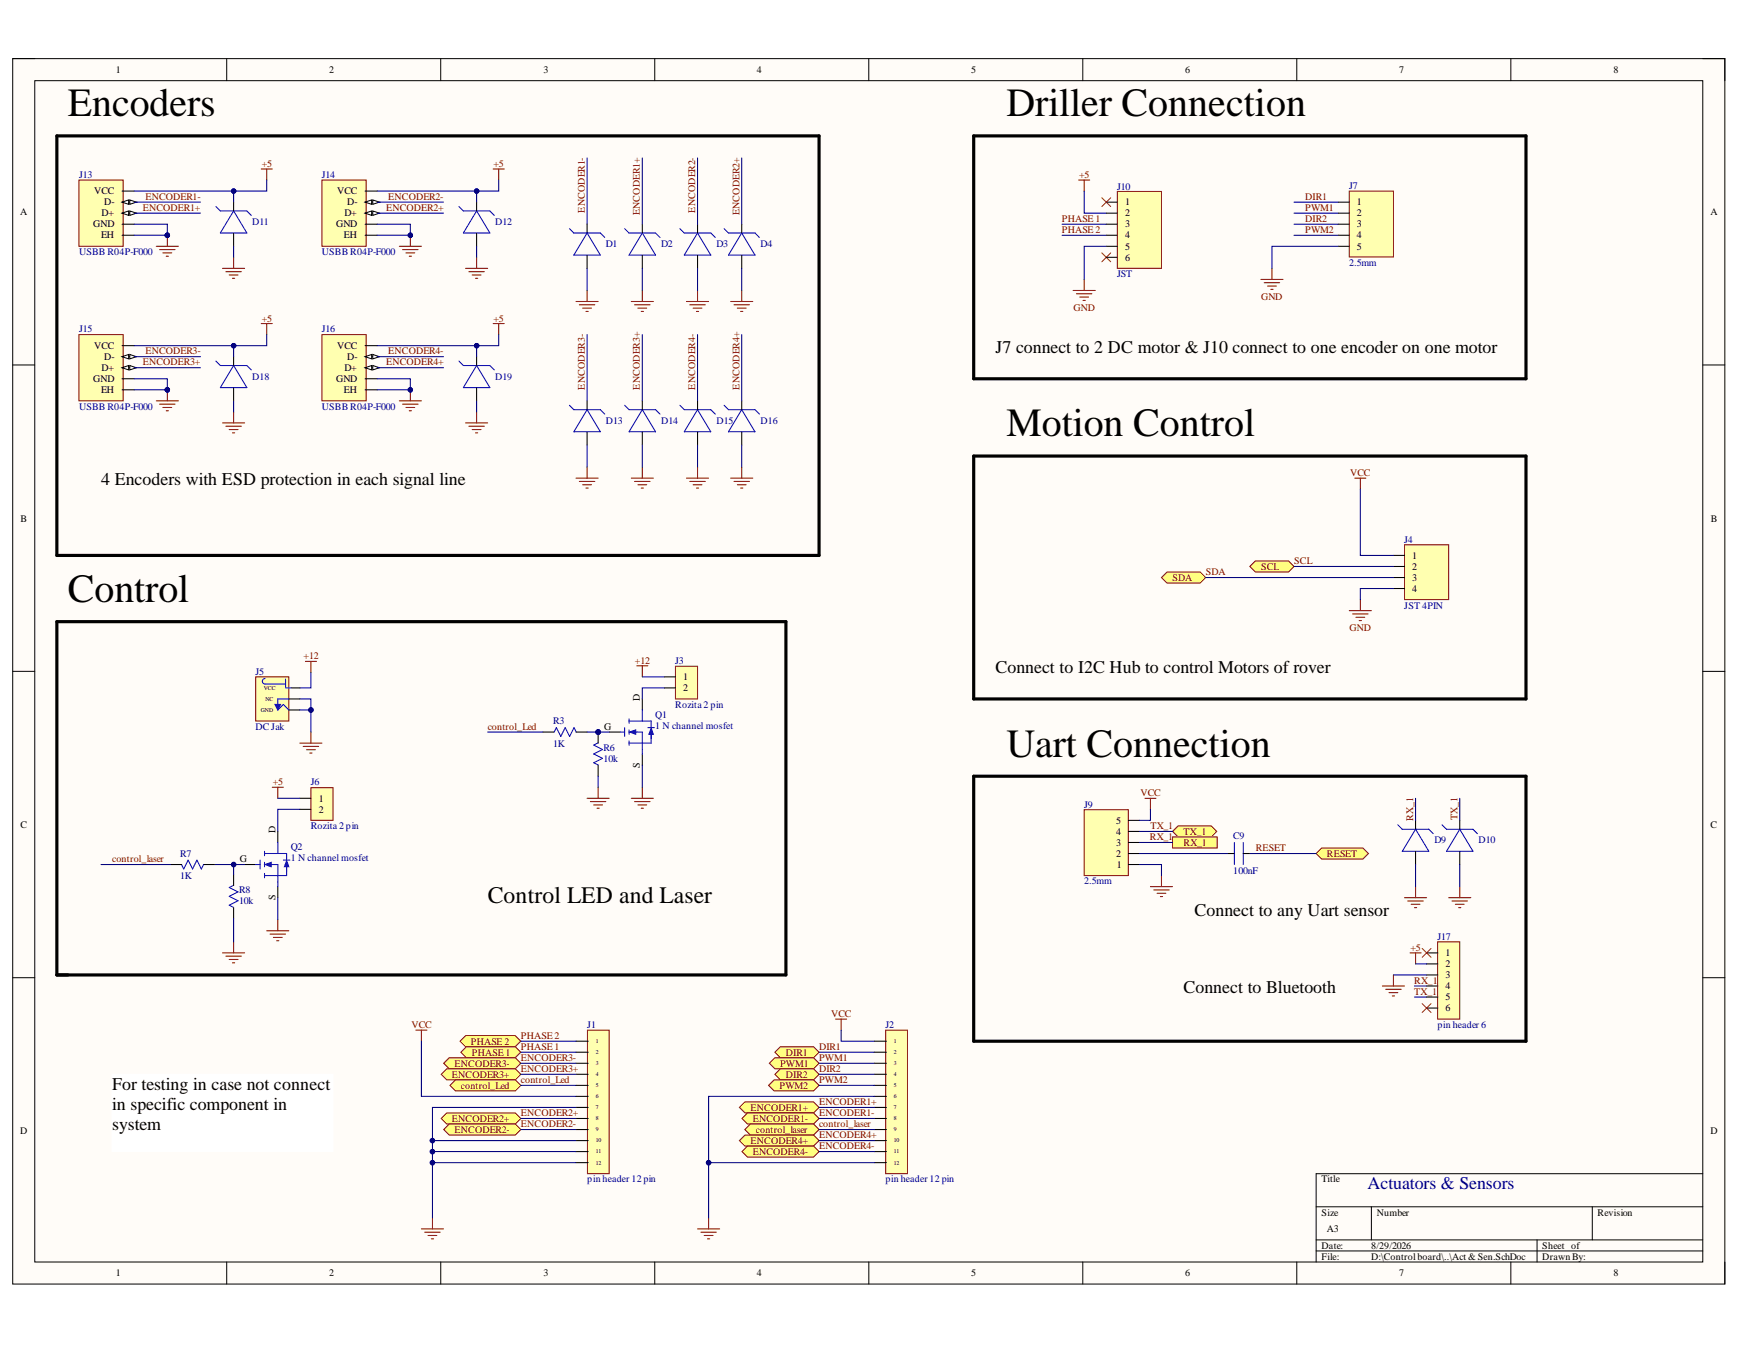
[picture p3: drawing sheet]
<svg xmlns="http://www.w3.org/2000/svg" width="279mm" height="216mm" viewBox="0 0 279 216" stroke-linecap="round" stroke-linejoin="round" font-family="sans-serif">
<defs><g id="words">
<g font-size="6.4">
<text x="10.9" y="18.7">Encoders</text>
<text x="161.5" y="18.7">Driller Connection</text>
<text x="161.5" y="70">Motion Control</text>
<text x="10.9" y="96.5">Control</text>
<text x="161.5" y="121.3">Uart Connection</text>
</g>
<text font-size="3.8" x="78.2" y="144.9">Control LED and Laser</text>
<g font-size="2.9">
<text x="159.7" y="56.6">J7 connect to 2 DC motor &amp; J10 connect to one encoder on one motor</text>
<text x="16.2" y="77.9">4 Encoders with ESD protection in each signal line</text>
<text x="159.7" y="107.9">Connect to I2C Hub to control Motors of rover</text>
<text x="191.6" y="146.9">Connect to any Uart sensor</text>
<text x="189.8" y="159.3">Connect to Bluetooth</text>
<text x="18" y="174.9">For testing in case not connect</text>
<text x="18" y="178.1">i</text>
<text x="18.8" y="178.1">n specific component in</text>
<text x="18" y="181.2">system</text>
</g>
<text font-size="2.9" fill="#000080" x="219.3" y="190.8">Actuators &amp; Sensors</text>
<g font-size="1.6">
<text x="18.6" y="11.7">1</text>
<text x="52.8" y="11.7">2</text>
<text x="87.2" y="11.7">3</text>
<text x="121.4" y="11.7">4</text>
<text x="155.8" y="11.7">5</text>
<text x="190.1" y="11.7">6</text>
<text x="224.4" y="11.7">7</text>
<text x="258.8" y="11.7">8</text>
<text x="3.2" y="34.5">A</text>
<text x="15.1" y="31.2">VCC</text>
<text x="16.3" y="34.7">D+</text>
<text x="16.7" y="32.9">D-</text>
<text x="54.1" y="31.2">VCC</text>
<text x="55.3" y="34.7">D+</text>
<text x="55.7" y="32.9">D-</text>
<text x="180.5" y="32.9">1</text>
<text x="180.5" y="34.7">2</text>
<text x="217.6" y="32.9">1</text>
<text x="217.6" y="34.7">2</text>
<text x="274.3" y="34.5">A</text>
<text x="15" y="36.5">GND</text>
<text x="16.2" y="38.3">EH</text>
<text x="53.9" y="36.5">GND</text>
<text x="55.2" y="38.3">EH</text>
<text x="180.5" y="36.5">3</text>
<text x="180.5" y="38.3">4</text>
<text x="180.5" y="40">5</text>
<text x="180.5" y="41.8">6</text>
<text x="217.6" y="36.5">3</text>
<text x="217.6" y="38.3">4</text>
<text x="217.6" y="40">5</text>
<text x="15.1" y="56">VCC</text>
<text x="16.3" y="59.5">D+</text>
<text x="16.7" y="57.8">D-</text>
<text x="54.1" y="56">VCC</text>
<text x="55.3" y="59.5">D+</text>
<text x="55.7" y="57.8">D-</text>
<text x="15" y="61.3">GND</text>
<text x="16.2" y="63.1">EH</text>
<text x="53.9" y="61.3">GND</text>
<text x="55.2" y="63.1">EH</text>
<text x="3.3" y="83.7">B</text>
<text x="274.4" y="83.7">B</text>
<text x="226.5" y="89.6">1</text>
<text x="226.5" y="91.4">2</text>
<text x="226.5" y="93.1">3</text>
<text x="226.5" y="94.9">4</text>
<text x="102.6" y="112.5" transform="rotate(-90 102.6 112.5)">D</text>
<text x="109.6" y="109.1">1</text>
<text x="109.6" y="110.9">2</text>
<text x="96.9" y="117">G</text>
<text x="102.6" y="123.2" transform="rotate(-90 102.6 123.2)">S</text>
<text x="51.1" y="128.6">1</text>
<text x="51.1" y="130.4">2</text>
<text x="3.3" y="132.8">C</text>
<text x="44.2" y="133.7" transform="rotate(-90 44.2 133.7)">D</text>
<text x="179" y="137.5">2</text>
<text x="179" y="135.7">3</text>
<text x="179" y="133.9">4</text>
<text x="179" y="132.2">5</text>
<text x="274.3" y="132.8">C</text>
<text x="38.4" y="138.3">G</text>
<text x="179.1" y="139.3">1</text>
<text x="44.2" y="144.4" transform="rotate(-90 44.2 144.4)">S</text>
<text x="231.8" y="153.4">1</text>
<text x="231.8" y="155.1">2</text>
<text x="231.8" y="156.9">3</text>
<text x="231.8" y="158.7">4</text>
<text x="231.8" y="160.4">5</text>
<text x="231.8" y="162.2">6</text>
<text x="3.2" y="181.9">D</text>
<text x="274.3" y="181.9">D</text>
<text x="212" y="189.7">Title</text>
<text x="212" y="195">Size</text>
<text x="212.8" y="197.7">A3</text>
<text x="220.8" y="195">Number</text>
<text x="256.2" y="195">Revision</text>
<text x="212" y="200.3">Date:</text>
<text x="212" y="202.1">File:</text>
<text x="219.9" y="200.3">8/29/2026</text>
<text x="219.9" y="202.1">D:\Controlboard\..\Act &amp;Sen.SchDoc</text>
<text x="247.4" y="200.3">Sheet of</text>
<text x="247.4" y="202.1">Drawn By:</text>
<text x="18.6" y="204.7">1</text>
<text x="52.8" y="204.7">2</text>
<text x="87.2" y="204.7">3</text>
<text x="121.4" y="204.7">4</text>
<text x="155.8" y="204.7">5</text>
<text x="190.1" y="204.7">6</text>
<text x="224.4" y="204.7">7</text>
<text x="258.8" y="204.7">8</text>
</g>
<g font-size="1.6" fill="#000080">
<text x="12.7" y="28.5">J13</text>
<text x="51.6" y="28.5">J14</text>
<text x="179.2" y="30.4">J10</text>
<text x="216.4" y="30.3">J7</text>
<text x="12.7" y="41">USBB R04P-F000</text>
<text x="40.5" y="36.1">D11</text>
<text x="51.6" y="41">USBB R04P-F000</text>
<text x="79.4" y="36.1">D12</text>
<text x="97.2" y="39.7">D1</text>
<text x="106" y="39.7">D2</text>
<text x="114.9" y="39.7">D3</text>
<text x="122" y="39.7">D4</text>
<text x="179.2" y="44.5">JST</text>
<text x="216.4" y="42.6">2.5mm</text>
<text x="12.7" y="53.3">J15</text>
<text x="51.6" y="53.3">J16</text>
<text x="12.7" y="65.7">USBB R04P-F000</text>
<text x="40.5" y="61">D18</text>
<text x="51.6" y="65.7">USBB R04P-F000</text>
<text x="79.4" y="61">D19</text>
<text x="97.2" y="68.1">D13</text>
<text x="106" y="68.1">D14</text>
<text x="114.9" y="68.1">D15</text>
<text x="122" y="68.1">D16</text>
<text x="225.2" y="87.1">J4</text>
<text x="225.2" y="97.6">JST 4PIN</text>
<text x="108.3" y="106.5">J3</text>
<text x="41" y="108.3">J5</text>
<text x="108.3" y="113.5">Rozita 2 pin</text>
<text x="41" y="117">DC Jak</text>
<text x="88.7" y="116.2">R3</text>
<text x="88.7" y="119.7">1K</text>
<text x="105.1" y="115.1">Q1</text>
<text x="105.1" y="116.9">1 N channel mosfet</text>
<text x="49.8" y="126">J6</text>
<text x="96.8" y="120.4">R6</text>
<text x="96.8" y="122.2">10k</text>
<text x="173.9" y="129.5">J9</text>
<text x="28.9" y="137.5">R7</text>
<text x="46.6" y="136.4">Q2</text>
<text x="49.8" y="133">Rozita 2 pin</text>
<text x="197.8" y="134.6">C9</text>
<text x="230.1" y="135.3">D9</text>
<text x="237.2" y="135.3">D10</text>
<text x="28.9" y="141">1K</text>
<text x="38.4" y="143.2">R8</text>
<text x="46.6" y="138.2">1 N channel mosfet</text>
<text x="173.9" y="141.9">2.5mm</text>
<text x="197.8" y="140.3">100nF</text>
<text x="38.4" y="145">10k</text>
<text x="230.6" y="150.7">J17</text>
<text x="94.2" y="164.9">J1</text>
<text x="142" y="164.9">J2</text>
<text x="230.6" y="164.9">pin header 6</text>
<text x="94.2" y="189.7">pin header 12 pin</text>
<text x="142" y="189.7">pin header 12 pin</text>
</g>
<g font-size="1.6" fill="#800000">
<text x="42" y="26.8">+5</text>
<text x="79.2" y="26.8">+5</text>
<text x="173.1" y="28.5">+5</text>
<text x="22.9" y="33.9">ENCODER1+</text>
<text x="23.3" y="32.1">ENCODER1-</text>
<text x="61.9" y="33.9">ENCODER2+</text>
<text x="62.3" y="32.1">ENCODER2-</text>
<text x="93.8" y="34.1" transform="rotate(-90 93.8 34.1)">ENCODER1-</text>
<text x="102.6" y="34.5" transform="rotate(-90 102.6 34.5)">ENCODER1+</text>
<text x="111.5" y="34.1" transform="rotate(-90 111.5 34.1)">ENCODER2-</text>
<text x="118.6" y="34.5" transform="rotate(-90 118.6 34.5)">ENCODER2+</text>
<text x="170.3" y="35.6">PHASE 1</text>
<text x="209.4" y="32.1">DIR1</text>
<text x="209.4" y="35.6">DIR2</text>
<text x="209.4" y="33.9">PWM1</text>
<text x="170.3" y="37.4">PHASE 2</text>
<text x="209.4" y="37.4">PWM2</text>
<text x="42" y="51.6">+5</text>
<text x="79.2" y="51.6">+5</text>
<text x="172.2" y="49.8">GND</text>
<text x="202.3" y="48">GND</text>
<text x="22.9" y="58.6">ENCODER3+</text>
<text x="23.3" y="56.8">ENCODER3-</text>
<text x="61.9" y="58.6">ENCODER4+</text>
<text x="62.3" y="56.8">ENCODER4-</text>
<text x="93.8" y="62.5" transform="rotate(-90 93.8 62.5)">ENCODER3-</text>
<text x="102.6" y="62.5" transform="rotate(-90 102.6 62.5)">ENCODER3+</text>
<text x="111.5" y="62.5" transform="rotate(-90 111.5 62.5)">ENCODER4-</text>
<text x="118.6" y="62.5" transform="rotate(-90 118.6 62.5)">ENCODER4+</text>
<text x="216.5" y="76.3">VCC</text>
<text x="188.1" y="93.1">SDA</text>
<text x="193.4" y="92.3">SDA</text>
<text x="202.3" y="91.4">SCL</text>
<text x="207.6" y="90.5">SCL</text>
<text x="216.5" y="101.2">GND</text>
<text x="48.7" y="105.7">+12</text>
<text x="101.8" y="106.5">+12</text>
<text x="78.2" y="117">control_Led</text>
<text x="43.8" y="125.9">+5</text>
<text x="182.9" y="127.7">VCC</text>
<text x="226.7" y="131.7" transform="rotate(-90 226.7 131.7)">RX_1</text>
<text x="233.8" y="131.6" transform="rotate(-90 233.8 131.6)">TX_1</text>
<text x="184.4" y="134.8">RX_1</text>
<text x="184.5" y="133">TX_1</text>
<text x="189.8" y="133.9">TX_1</text>
<text x="189.8" y="135.7">RX_1</text>
<text x="201.4" y="136.5">RESET</text>
<text x="212.8" y="137.5">RESET</text>
<text x="18" y="138.3">control_laser</text>
<text x="226.3" y="152.5">+5</text>
<text x="226.8" y="157.8">RX_1</text>
<text x="226.8" y="159.6">TX_1</text>
<text x="66" y="164.9">VCC</text>
<text x="75.5" y="167.5">PHASE 2</text>
<text x="83.6" y="166.7">PHASE 2</text>
<text x="133.3" y="163.2">VCC</text>
<text x="72.5" y="172.9">ENCODER3+</text>
<text x="72.9" y="171.1">ENCODER3-</text>
<text x="75.7" y="169.3">PHASE 1</text>
<text x="83.6" y="168.5">PHASE 1</text>
<text x="83.6" y="170.2">ENCODER3-</text>
<text x="83.6" y="172">ENCODER3+</text>
<text x="83.6" y="173.7">control_Led</text>
<text x="125.1" y="171.1">PWM1</text>
<text x="126.1" y="169.3">DIR1</text>
<text x="126.1" y="172.9">DIR2</text>
<text x="131.4" y="173.7">PWM2</text>
<text x="131.4" y="170.2">PWM1</text>
<text x="131.4" y="168.5">DIR1</text>
<text x="131.4" y="172">DIR2</text>
<text x="72.5" y="180">ENCODER2+</text>
<text x="73.9" y="174.6">control_Led</text>
<text x="83.6" y="179">ENCODER2+</text>
<text x="120.4" y="178.2">ENCODER1+</text>
<text x="120.7" y="180">ENCODER1-</text>
<text x="125" y="174.6">PWM2</text>
<text x="131.4" y="177.3">ENCODER1+</text>
<text x="131.4" y="179">ENCODER1-</text>
<text x="72.9" y="181.7">ENCODER2-</text>
<text x="83.6" y="180.8">ENCODER2-</text>
<text x="120.4" y="183.5">ENCODER4+</text>
<text x="120.7" y="185.3">ENCODER4-</text>
<text x="121.2" y="181.7">control_laser</text>
<text x="131.4" y="180.8">control_laser</text>
<text x="131.4" y="184.3">ENCODER4-</text>
<text x="131.4" y="182.6">ENCODER4+</text>
</g>
<g font-size=".9">
<text x="42.3" y="110.6">VCC</text>
<text x="42.6" y="112.4">NC</text>
<text x="41.8" y="114.2">GND</text>
<text x="95.6" y="167.4">1</text>
<text x="143.4" y="167.4">1</text>
<text x="95.6" y="169.1">2</text>
<text x="95.6" y="170.8">3</text>
<text x="95.6" y="172.6">4</text>
<text x="143.4" y="169.1">2</text>
<text x="143.4" y="170.8">3</text>
<text x="143.4" y="172.6">4</text>
<text x="95.6" y="174.4">5</text>
<text x="95.6" y="176.2">6</text>
<text x="95.6" y="177.9">7</text>
<text x="95.6" y="179.7">8</text>
<text x="143.4" y="174.4">5</text>
<text x="143.4" y="176.2">6</text>
<text x="143.4" y="177.9">7</text>
<text x="143.4" y="179.7">8</text>
<text x="95.6" y="181.5">9</text>
<text x="95.6" y="183.2">10</text>
<text x="95.6" y="185">11</text>
<text x="143.4" y="181.5">9</text>
<text x="143.4" y="183.2">10</text>
<text x="143.4" y="185">11</text>
<text x="95.6" y="186.8">12</text>
<text x="143.4" y="186.8">12</text>
</g>
</g></defs>
<path d="M2 9.4h274.6v196.6h-274.6z" fill-rule="evenodd" fill="#fffcf8"/>
<path d="M2 9.4h274.6v196.6h-274.6z" fill="none" stroke="#000" stroke-width=".16"/>
<path d="M5.6 12.9h267.5v189.5h-267.5z" fill-rule="evenodd" fill="#fffcf8"/>
<g fill="none" stroke="#000" stroke-width=".16">
<path d="M2 9.4h3.6M5.6 12.9h267.5v189.5h-267.5zM36.4 9.4v3.5M70.7 9.4v3.5M105 9.4v3.5M139.3 9.4v3.5M173.7 9.4v3.5M208 9.4v3.5M242.3 9.4v3.5M273.1 9.4h3.5v3.5M2 58.5h3.6M273.1 58.5h3.5"/>
<path d="M2 107.7h3.6M273.1 107.7h3.5M2 156.8h3.6M273.1 156.8h3.5M211.1 193.6h62M211.1 198.9h62M220 193.6v5.3M246.5 198.9v3.5M255.4 193.6v5.3M273.1 188.3h-62v14.1M36.4 202.4v3.6M70.7 202.4v3.6"/>
<path d="M105 202.4v3.6M139.3 202.4v3.6M173.7 202.4v3.6M208 202.4v3.6M211.1 200.7h62M242.3 202.4v3.6M276.6 202.4v3.6"/>
</g>
<path d="M25.1 39.5h3.5M26.8 37.7v1.8M25.6 40h2.5M26.1 40.6h1.4M26.7 41.1h.3M48.1 119.2h3.5M48.6 119.7h2.5M49.9 117.4v1.8M49.2 120.3h1.4M49.7 120.8h.3" fill="none" stroke="#800000" stroke-width=".17"/>
<circle cx="26.8" cy="37.7" r=".36" fill="#000080"/>
<circle cx="26.8" cy="37.7" r=".36" fill="none" stroke="#000080" stroke-width=".16"/>
<path d="M64 39.5h3.6M65.8 37.7v1.8M64.6 40h2.5M65.1 40.6h1.4M65.6 41.1h.4M49 106.1h1.8M49.9 106.1v1.8M94.2 128h3.5M94.7 128.6h2.5M95.2 129.1h1.4M95.8 129.6h.3M95.9 126.3v1.7" fill="none" stroke="#800000" stroke-width=".17"/>
<circle cx="65.8" cy="37.7" r=".36" fill="#000080"/>
<circle cx="65.8" cy="37.7" r=".36" fill="none" stroke="#000080" stroke-width=".16"/>
<g fill="none" stroke="#800000" stroke-width=".17">
<path d="M41.9 27.1h1.8M42.8 27.1v1.8M79.1 27.1h1.8M80 27.1v1.8M35.7 43h3.5M36.2 43.6h2.5M36.8 44.1h1.4M37.3 44.6h.3M37.5 41.3v1.7M74.7 43h3.5M75.2 43.6h2.5M75.7 44.1h1.5"/>
<path d="M76.3 44.6h.3M76.4 41.3v1.7M92.4 48.4h3.5M92.9 48.9h2.5M93.5 49.4h1.4M94 50h.3M94.2 46.6v1.8M101.3 48.4h3.5M101.8 48.9h2.5M102.3 49.4h1.4M102.8 50h.4M103 46.6v1.8"/>
<path d="M110.1 48.4h3.5M110.6 48.9h2.5M111.2 49.4h1.4M111.7 50h.4M111.9 46.6v1.8M117.2 48.4h3.5M117.7 48.9h2.5M118.3 49.4h1.4M118.8 50h.3M119 46.6v1.8M25.1 64.3h3.5M25.6 64.8h2.5"/>
<path d="M26.1 65.4h1.4M26.7 65.9h.3M26.8 62.5v1.8M102.1 106.8h1.8M103 106.8v1.8M43.7 126.3h1.7M44.6 126.3v1.7M101.3 128h3.5M101.8 128.6h2.5M102.3 129.1h1.4M102.8 129.6h.4M103 126.3v1.7"/>
<path d="M35.7 152.8h3.5M36.2 153.4h2.5M36.8 153.9h1.4M37.3 154.4h.3M37.5 151.1v1.7M42.8 149.3h3.5M43.3 149.8h2.5M43.8 150.4h1.5M44.4 150.9h.3M44.6 147.5v1.8M66.7 165.2h1.8M67.6 165.2v1.8"/>
<path d="M134 163.5h1.8M134.9 163.5v1.7M67.6 197.1h3.5M68.1 197.6h2.5M68.7 198.2h1.4M69.2 198.7h.3M69.4 195.3v1.8M111.9 197.1h3.5M112.4 197.6h2.5M112.9 198.2h1.5M113.5 198.7h.3M113.7 195.3v1.8"/>
</g>
<circle cx="26.8" cy="62.5" r=".35" fill="#000080"/>
<circle cx="26.8" cy="62.5" r=".35" fill="none" stroke="#000080" stroke-width=".16"/>
<path d="M64 64.3h3.6M64.6 64.8h2.5M65.1 65.4h1.4M65.6 65.9h.4M65.8 62.5v1.8" fill="none" stroke="#800000" stroke-width=".17"/>
<circle cx="65.8" cy="62.5" r=".35" fill="#000080"/>
<circle cx="65.8" cy="62.5" r=".35" fill="none" stroke="#000080" stroke-width=".16"/>
<g fill="none" stroke="#800000" stroke-width=".17">
<path d="M41.9 51.9h1.8M42.8 51.9v1.8M79.1 51.9h1.8M80 51.9v1.8M35.7 67.8h3.5M36.2 68.4h2.5M36.8 68.9h1.4M37.3 69.4h.3M37.5 66.1v1.7M74.7 67.8h3.5M75.2 68.4h2.5M75.7 68.9h1.5"/>
<path d="M76.3 69.4h.3M76.4 66.1v1.7M92.4 76.7h3.5M92.9 77.2h2.5M93.5 77.8h1.4M94 78.3h.3M94.2 74.9v1.8M101.3 76.7h3.5M101.8 77.2h2.5M102.3 77.8h1.4M102.8 78.3h.4M103 74.9v1.8"/>
<path d="M110.1 76.7h3.5M110.6 77.2h2.5M111.2 77.8h1.4M111.7 78.3h.4M111.9 74.9v1.8M117.2 76.7h3.5M117.7 77.2h2.5M118.3 77.8h1.4M118.8 78.3h.3M119 74.9v1.8"/>
</g>
<path d="M225.3 87.4h7.1v8.8h-7.1z" fill-rule="evenodd" fill="#ffffb0"/>
<path d="M225.3 87.4h7.1v8.8h-7.1z" fill="none" stroke="#800000" stroke-width=".16"/>
<path d="M223.5 89.1h1.8M223.5 90.9h1.8M223.5 92.6h1.8M223.5 94.4h1.8" fill="none" stroke="#000" stroke-width=".17"/>
<path d="M173 28.9h1.8M173.9 28.9v1.8M217.3 76.7h1.8M218.2 76.7v1.8M216.4 97.9h3.6M216.9 98.5h2.5M217.5 99h1.4M218 99.5h.4M218.2 96.2v1.7" fill="none" stroke="#800000" stroke-width=".17"/>
<path d="M176.7 31.7l1.4 1.4M178.1 31.7l-1.4 1.4" fill="none" stroke="#f00" stroke-width=".16"/>
<path d="M216.4 30.7h7.1v10.5h-7.1z" fill-rule="evenodd" fill="#ffffb0"/>
<path d="M216.4 30.7h7.1v10.5h-7.1z" fill="none" stroke="#800000" stroke-width=".16"/>
<path d="M214.6 32.4h1.8M214.6 34.2h1.8M214.6 36h1.8M214.6 37.7h1.8M214.6 39.5h1.8" fill="none" stroke="#000" stroke-width=".17"/>
<g fill="none" stroke="#800000" stroke-width=".17">
<path d="M172.1 46.6h3.6M172.6 47.1h2.5M173.2 47.6h1.4M173.7 48.2h.4M173.9 44.8v1.8M202.2 44.8h3.6M202.8 45.3h2.4M203.3 45.9h1.4M203.8 46.4h.4M204 43v1.8M225.3 144h3.5M225.8 144.5h2.5"/>
<path d="M226.3 145h1.5M226.9 145.6h.3M227 142.2v1.8M232.4 144h3.5M232.9 144.5h2.5M233.4 145h1.4M234 145.6h.3M234.1 142.2v1.8"/>
</g>
<path d="M176.7 40.6l1.4 1.4M178.1 40.6l-1.4 1.4" fill="none" stroke="#f00" stroke-width=".16"/>
<path d="M179.2 30.7h7.1v12.3h-7.1z" fill-rule="evenodd" fill="#ffffb0"/>
<path d="M179.2 30.7h7.1v12.3h-7.1z" fill="none" stroke="#800000" stroke-width=".16"/>
<path d="M177.4 32.4h1.8M177.4 34.2h1.8M177.4 36h1.8M177.4 37.7h1.8M177.4 39.5h1.8M177.4 41.3h1.8" fill="none" stroke="#000" stroke-width=".17"/>
<path d="M94.2 165.2h3.5v23.1h-3.5z" fill-rule="evenodd" fill="#ffffb0"/>
<path d="M94.2 165.2h3.5v23.1h-3.5z" fill="none" stroke="#800000" stroke-width=".16"/>
<path d="M92.4 167h1.9M92.4 168.8h1.9M92.4 170.5h1.9M92.4 172.3h1.9M92.4 174.1h1.9M92.4 175.9h1.9M92.4 177.6h1.9M92.4 179.4h1.9M92.4 181.2h1.9M92.4 183h1.9M92.4 184.7h1.9M92.4 186.5h1.9" fill="none" stroke="#000" stroke-width=".17"/>
<path d="M142.1 165.2h3.4v23.1h-3.4z" fill-rule="evenodd" fill="#ffffb0"/>
<path d="M142.1 165.2h3.4v23.1h-3.4z" fill="none" stroke="#800000" stroke-width=".16"/>
<path d="M140.2 167h2M140.2 168.8h2M140.2 170.5h2M140.2 172.3h2M140.2 174.1h2M140.2 175.9h2M140.2 177.6h2M140.2 179.4h2M140.2 181.2h2M140.2 183h2M140.2 184.7h2M140.2 186.5h2" fill="none" stroke="#000" stroke-width=".17"/>
<path d="M41 108.6h5.3v7.1h-5.3z" fill-rule="evenodd" fill="#ffffb0"/>
<path d="M41 108.6h5.3v7.1h-5.3z" fill="none" stroke="#800000" stroke-width=".16"/>
<path d="M46.4 113.9h1.7M46.4 112.1h1.7M46.7 110.3h1.4" fill="none" stroke="#000" stroke-width=".17"/>
<path d="M42.5 109.7h3.2M45.8 108.9v.1M45.8 109v1.2M45.8 110.3h.9M46.3 112.1h-1.7v1.8l.8-.9 .9 .9" fill="none" stroke="#00f" stroke-width=".17"/>
<path d="M44.1 113h.9l-.4 .9z" fill="#00f"/>
<path d="M42.5 108.8a.44 .44 0 0 0-.4 .5 .44 .44 0 0 0 .4 .4M44.1 113h.9l-.4 .9z" fill="none" stroke="#00f" stroke-width=".17"/>
<path d="M108.3 106.9h3.6v5.2h-3.6z" fill-rule="evenodd" fill="#ffffb0"/>
<path d="M108.3 106.9h3.6v5.2h-3.6z" fill="none" stroke="#800000" stroke-width=".16"/>
<path d="M97.7 117.4h1.8M103 112.1v1.8M106.6 108.6h1.7M106.6 110.3h1.7M103 121v1.7" fill="none" stroke="#000" stroke-width=".17"/>
<path d="M100.2 116.7v1.4M100.9 115.3v.7M100.9 117.1v.7M100.9 118.8v.7M101.3 117.4h.8" fill="none" stroke="#00f" stroke-width=".17"/>
<path d="M101 117.4l1-.3v.7z" fill="#00f"/>
<path d="M100.9 115.7h3.5v1M101 117.4l1-.3v.7zM103 113.9v1.8M104.4 117.1v2.1h-3.5" fill="none" stroke="#00f" stroke-width=".17"/>
<path d="M104.4 116.8l.4 1h-.7z" fill="#00f"/>
<path d="M88.9 117.4l.3-.7 .7 1.4 .8-1.4 .7 1.4 .7-1.4 .3 .7M99.5 117.4h.7M102.1 117.4h.9v3.6M103.9 116.7h1.1M104.4 116.8l.4 1h-.7z" fill="none" stroke="#00f" stroke-width=".17"/>
<path d="M87.1 117.4h1.7M92.4 117.4h1.8" fill="none" stroke="#000" stroke-width=".17"/>
<circle cx="95.9" cy="117.4" r=".35" fill="#000080"/>
<circle cx="95.9" cy="117.4" r=".35" fill="none" stroke="#000080" stroke-width=".16"/>
<path d="M95.9 119.2l-.7 .3 1.4 .7-1.4 .7 1.4 .7-1.4 .7 .7 .4" fill="none" stroke="#00f" stroke-width=".17"/>
<path d="M95.9 117.4v1.8M95.9 122.7v1.8" fill="none" stroke="#000" stroke-width=".17"/>
<circle cx="95.9" cy="117.4" r=".35" fill="#000080"/>
<circle cx="95.9" cy="117.4" r=".35" fill="none" stroke="#000080" stroke-width=".16"/>
<path d="M29.1 138.7l.4 .7 .7-1.4 .7 1.4 .7-1.4 .7 1.4 .4-.7M37.5 142l-.7 .4 1.4 .7-1.4 .7 1.4 .7-1.4 .7 .7 .3" fill="none" stroke="#00f" stroke-width=".17"/>
<path d="M27.4 138.7h1.7M32.7 138.7h1.8M37.5 140.3v1.7M37.5 145.6v1.8" fill="none" stroke="#000" stroke-width=".17"/>
<path d="M49.9 126.3h3.5v5.3h-3.5z" fill-rule="evenodd" fill="#ffffb0"/>
<path d="M49.9 126.3h3.5v5.3h-3.5z" fill="none" stroke="#800000" stroke-width=".16"/>
<path d="M39.2 138.7h1.8M44.6 133.4v1.7M48.1 128h1.8M48.1 129.8h1.8M44.6 142.2v1.8" fill="none" stroke="#000" stroke-width=".17"/>
<path d="M41.7 138v1.4M42.4 136.5v.8M42.4 138.3v.7M42.8 138.7h.9M42.4 140.1v.7" fill="none" stroke="#00f" stroke-width=".17"/>
<path d="M42.5 138.7l1-.4v.7z" fill="#00f"/>
<path d="M42.4 136.9h3.6v1.1M42.5 138.7l1-.4v.7zM44.6 135.1v1.8M46 138.3v2.1h-3.6" fill="none" stroke="#00f" stroke-width=".17"/>
<path d="M46 138.1l.3 .9h-.7z" fill="#00f"/>
<path d="M41 138.7h.7M43.7 138.7h.9v3.5M45.4 138h1.1M46 138.1l.3 .9h-.7z" fill="none" stroke="#00f" stroke-width=".17"/>
<path d="M12.7 28.9h7.1v10.6h-7.1z" fill-rule="evenodd" fill="#ffffb0"/>
<path d="M12.7 28.9h7.1v10.6h-7.1z" fill="none" stroke="#800000" stroke-width=".16"/>
<path d="M19.6 36h1.9M19.6 34.2h1.9" fill="none" stroke="#000" stroke-width=".17"/>
<path d="M19.6 34.2l1-.4v.7z" fill="#f8fcff"/>
<path d="M19.6 34.2l1-.4v.7z" fill="none" stroke="#000" stroke-width=".16"/>
<path d="M20.8 33.8l1.1 .4-1.1 .3z" fill="#f8fcff"/>
<path d="M20.8 33.8l1.1 .4-1.1 .3z" fill="none" stroke="#000" stroke-width=".16"/>
<path d="M19.6 32.4h1.9" fill="none" stroke="#000" stroke-width=".17"/>
<path d="M19.6 32.4l1-.3v.7z" fill="#f8fcff"/>
<path d="M19.6 32.4l1-.3v.7z" fill="none" stroke="#000" stroke-width=".16"/>
<path d="M20.8 32.1l1.1 .3-1.1 .4z" fill="#f8fcff"/>
<path d="M20.8 32.1l1.1 .3-1.1 .4z" fill="none" stroke="#000" stroke-width=".16"/>
<path d="M19.6 37.7h1.9M19.6 30.6h1.9" fill="none" stroke="#000" stroke-width=".17"/>
<path d="M51.6 28.9h7.1v10.6h-7.1z" fill-rule="evenodd" fill="#ffffb0"/>
<path d="M51.6 28.9h7.1v10.6h-7.1z" fill="none" stroke="#800000" stroke-width=".16"/>
<path d="M58.6 36h1.9M58.6 34.2h1.9" fill="none" stroke="#000" stroke-width=".17"/>
<path d="M58.6 34.2l1-.4v.7z" fill="#f8fcff"/>
<path d="M58.6 34.2l1-.4v.7z" fill="none" stroke="#000" stroke-width=".16"/>
<path d="M59.8 33.8l1.1 .4-1.1 .3z" fill="#f8fcff"/>
<path d="M59.8 33.8l1.1 .4-1.1 .3z" fill="none" stroke="#000" stroke-width=".16"/>
<path d="M58.6 32.4h1.9" fill="none" stroke="#000" stroke-width=".17"/>
<path d="M58.6 32.4l1-.3v.7z" fill="#f8fcff"/>
<path d="M58.6 32.4l1-.3v.7z" fill="none" stroke="#000" stroke-width=".16"/>
<path d="M59.8 32.1l1.1 .3-1.1 .4z" fill="#f8fcff"/>
<path d="M59.8 32.1l1.1 .3-1.1 .4z" fill="none" stroke="#000" stroke-width=".16"/>
<path d="M58.6 37.7h1.9M58.6 30.6h1.9" fill="none" stroke="#000" stroke-width=".17"/>
<path d="M12.7 53.7h7.1v10.6h-7.1z" fill-rule="evenodd" fill="#ffffb0"/>
<path d="M12.7 53.7h7.1v10.6h-7.1z" fill="none" stroke="#800000" stroke-width=".16"/>
<path d="M19.6 59h1.9M19.6 60.8h1.9" fill="none" stroke="#000" stroke-width=".17"/>
<path d="M19.6 59l1-.4v.7z" fill="#f8fcff"/>
<path d="M19.6 59l1-.4v.7z" fill="none" stroke="#000" stroke-width=".16"/>
<path d="M20.8 58.6l1.1 .4-1.1 .3z" fill="#f8fcff"/>
<path d="M20.8 58.6l1.1 .4-1.1 .3z" fill="none" stroke="#000" stroke-width=".16"/>
<path d="M19.6 57.2h1.9" fill="none" stroke="#000" stroke-width=".17"/>
<path d="M19.6 57.2l1-.3v.7z" fill="#f8fcff"/>
<path d="M19.6 57.2l1-.3v.7z" fill="none" stroke="#000" stroke-width=".16"/>
<path d="M20.8 56.9l1.1 .3-1.1 .4z" fill="#f8fcff"/>
<path d="M20.8 56.9l1.1 .3-1.1 .4z" fill="none" stroke="#000" stroke-width=".16"/>
<path d="M19.6 55.4h1.9M19.6 62.5h1.9" fill="none" stroke="#000" stroke-width=".17"/>
<path d="M51.6 53.7h7.1v10.6h-7.1z" fill-rule="evenodd" fill="#ffffb0"/>
<path d="M51.6 53.7h7.1v10.6h-7.1z" fill="none" stroke="#800000" stroke-width=".16"/>
<path d="M58.6 59h1.9M58.6 60.8h1.9" fill="none" stroke="#000" stroke-width=".17"/>
<path d="M58.6 59l1-.4v.7z" fill="#f8fcff"/>
<path d="M58.6 59l1-.4v.7z" fill="none" stroke="#000" stroke-width=".16"/>
<path d="M59.8 58.6l1.1 .4-1.1 .3z" fill="#f8fcff"/>
<path d="M59.8 58.6l1.1 .4-1.1 .3z" fill="none" stroke="#000" stroke-width=".16"/>
<path d="M58.6 57.2h1.9" fill="none" stroke="#000" stroke-width=".17"/>
<path d="M58.6 57.2l1-.3v.7z" fill="#f8fcff"/>
<path d="M58.6 57.2l1-.3v.7z" fill="none" stroke="#000" stroke-width=".16"/>
<path d="M59.8 56.9l1.1 .3-1.1 .4z" fill="#f8fcff"/>
<path d="M59.8 56.9l1.1 .3-1.1 .4z" fill="none" stroke="#000" stroke-width=".16"/>
<g fill="none" stroke="#000" stroke-width=".17">
<path d="M37.5 32.4v1.4M37.5 37.4v2.1M76.4 32.4v1.4M76.4 37.4v2.1M94.2 36v1.4M103 36v1.4M111.9 36v1.4M119 36v1.4M37.5 57.2v1.4M58.6 55.4h1.9M76.4 57.2v1.4M94.2 41v2"/>
<path d="M103 41v2M111.9 41v2M119 41v2M37.5 62.2v2.1M58.6 62.5h1.9M76.4 62.2v2.1M94.2 64.3v1.4M94.2 69.3v2.1M103 64.3v1.4M103 69.3v2.1M111.9 64.3v1.4M111.9 69.3v2.1"/>
<path d="M119 64.3v1.4M119 69.3v2.1M227 131.6v1.4M227 136.6v2.1M234.1 131.6v1.4M234.1 136.6v2.1"/>
</g>
<g fill="none" stroke="#00f" stroke-width=".17">
<path d="M34.6 33.1l.7 .7h4.3l.7 .7M37.5 33.8l2.1 3.6h-4.3zM73.6 33.1l.7 .7h4.3l.7 .7M76.4 33.8l2.2 3.6h-4.3zM91.3 36.7l.7 .7h4.3l.7 .7M94.2 37.4l2.1 3.5h-4.3zM100.2 36.7l.7 .7h4.2l.8 .7M103 37.4l2.1 3.5h-4.2zM109 36.7l.8 .7h4.2l.7 .7M111.9 37.4l2.1 3.5h-4.2zM116.1 36.7l.7 .7h4.3l.7 .7M119 37.4l2.1 3.5h-4.3z"/>
<path d="M34.6 57.9l.7 .7h4.3l.7 .7M37.5 58.6l2.1 3.6h-4.3zM73.6 57.9l.7 .7h4.3l.7 .7M76.4 58.6l2.2 3.6h-4.3zM91.3 65l.7 .7h4.3l.7 .7M94.2 65.7l2.1 3.6h-4.3zM100.2 65l.7 .7h4.2l.8 .7M103 65.7l2.1 3.6h-4.2zM109 65l.8 .7h4.2l.7 .7M111.9 65.7l2.1 3.6h-4.2zM116.1 65l.7 .7h4.3l.7 .7M119 65.7l2.1 3.6h-4.3z"/>
<path d="M224.2 132.3l.7 .7h4.3l.7 .7M227 133l2.2 3.5h-4.3zM231.3 132.3l.7 .7h4.3l.7 .7M234.1 133l2.2 3.5h-4.3z"/>
</g>
<g fill="none" stroke="#800000" stroke-width=".17">
<path d="M183.6 128.1h1.8M184.5 128.1v1.7M184.5 142.2h3.6M185.1 142.7h2.4M185.6 143.3h1.4M186.1 143.8h.4M186.3 140.4v1.8M221.7 158.2h3.6M222.3 158.7h2.4M222.8 159.2h1.4M223.3 159.8h.4M223.5 156.4v1.8"/>
<path d="M226.2 152.8h1.7M227 152.8v1.8"/>
</g>
<path d="M228.1 152.1l1.4 1.5M229.5 152.1l-1.4 1.5M228.1 161l1.4 1.4M229.5 161l-1.4 1.4" fill="none" stroke="#f00" stroke-width=".16"/>
<path d="M173.9 129.9h7.1v10.5h-7.1z" fill-rule="evenodd" fill="#ffffb0"/>
<path d="M173.9 129.9h7.1v10.5h-7.1z" fill="none" stroke="#800000" stroke-width=".16"/>
<path d="M181 138.7h1.8M181 136.9h1.8M181 135.1h1.8M181 133.4h1.8M181 131.6h1.8M196.9 136.9h1.1M199.4 136.9h1.1" fill="none" stroke="#000" stroke-width=".17"/>
<path d="M198 135.1v3.6M199.4 135.1v3.6" fill="none" stroke="#00f" stroke-width=".17"/>
<path d="M230.6 151.1h3.5v12.4h-3.5z" fill-rule="evenodd" fill="#ffffb0"/>
<path d="M230.6 151.1h3.5v12.4h-3.5z" fill="none" stroke="#800000" stroke-width=".16"/>
<path d="M228.8 152.8h1.8M228.8 154.6h1.8M228.8 156.4h1.8M228.8 158.2h1.8M228.8 159.9h1.8M228.8 161.7h1.8" fill="none" stroke="#000" stroke-width=".17"/>
<path d="M124.3 168.8l.9-.9h5.3l.9 .9-.9 .9h-5.3z" fill-rule="evenodd" fill="#ffff80"/>
<path d="M124.3 168.8l.9-.9h5.3l.9 .9-.9 .9h-5.3z" fill="none" stroke="#800000" stroke-width=".16"/>
<path d="M123.4 170.5l.9-.8h6.2l.9 .8-.9 .9h-6.2z" fill-rule="evenodd" fill="#ffff80"/>
<path d="M123.4 170.5l.9-.8h6.2l.9 .8-.9 .9h-6.2z" fill="none" stroke="#800000" stroke-width=".16"/>
<path d="M125.2 171.4h5.3l.9 .9-.9 .9h-5.3l-.9-.9z" fill-rule="evenodd" fill="#ffff80"/>
<path d="M125.2 171.4h5.3l.9 .9-.9 .9h-5.3l-.9-.9z" fill="none" stroke="#800000" stroke-width=".16"/>
<path d="M123.3 174.1l.9-.9h6.3l.9 .9-.9 .9h-6.3z" fill-rule="evenodd" fill="#ffff80"/>
<path d="M123.3 174.1l.9-.9h6.3l.9 .9-.9 .9h-6.3z" fill="none" stroke="#800000" stroke-width=".16"/>
<path d="M118.6 177.6l.9-.9h11l.9 .9-.9 .9h-11z" fill-rule="evenodd" fill="#ffff80"/>
<path d="M118.6 177.6l.9-.9h11l.9 .9-.9 .9h-11z" fill="none" stroke="#800000" stroke-width=".16"/>
<path d="M119.9 178.5h10.6l.9 .9-.9 .9h-10.6l-.9-.9z" fill-rule="evenodd" fill="#ffff80"/>
<path d="M119.9 178.5h10.6l.9 .9-.9 .9h-10.6l-.9-.9z" fill="none" stroke="#800000" stroke-width=".16"/>
<path d="M119.5 181.2l.8-.9h10.2l.9 .9-.9 .9h-10.2z" fill-rule="evenodd" fill="#ffff80"/>
<path d="M119.5 181.2l.8-.9h10.2l.9 .9-.9 .9h-10.2z" fill="none" stroke="#800000" stroke-width=".16"/>
<path d="M118.6 183l.9-.9h11l.9 .9-.9 .8h-11z" fill-rule="evenodd" fill="#ffff80"/>
<path d="M118.6 183l.9-.9h11l.9 .9-.9 .8h-11z" fill="none" stroke="#800000" stroke-width=".16"/>
<path d="M119.9 183.8h10.6l.9 .9-.9 .9h-10.6l-.9-.9z" fill-rule="evenodd" fill="#ffff80"/>
<path d="M119.9 183.8h10.6l.9 .9-.9 .9h-10.6l-.9-.9z" fill="none" stroke="#800000" stroke-width=".16"/>
<path d="M73.8 167l.9-.9h7.9l.9 .9-.9 .9h-7.9z" fill-rule="evenodd" fill="#ffff80"/>
<path d="M73.8 167l.9-.9h7.9l.9 .9-.9 .9h-7.9z" fill="none" stroke="#800000" stroke-width=".16"/>
<path d="M73.9 168.8l.9-.9h7.8l.9 .9-.9 .9h-7.8z" fill-rule="evenodd" fill="#ffff80"/>
<path d="M73.9 168.8l.9-.9h7.8l.9 .9-.9 .9h-7.8z" fill="none" stroke="#800000" stroke-width=".16"/>
<path d="M71.2 170.5l.9-.8h10.5l.9 .8-.9 .9h-10.5z" fill-rule="evenodd" fill="#ffff80"/>
<path d="M71.2 170.5l.9-.8h10.5l.9 .8-.9 .9h-10.5z" fill="none" stroke="#800000" stroke-width=".16"/>
<path d="M70.8 172.3l.9-.9h10.9l.9 .9-.9 .9h-10.9z" fill-rule="evenodd" fill="#ffff80"/>
<path d="M70.8 172.3l.9-.9h10.9l.9 .9-.9 .9h-10.9z" fill="none" stroke="#800000" stroke-width=".16"/>
<path d="M70.8 179.4l.9-.9h10.9l.9 .9-.9 .9h-10.9z" fill-rule="evenodd" fill="#ffff80"/>
<path d="M70.8 179.4l.9-.9h10.9l.9 .9-.9 .9h-10.9z" fill="none" stroke="#800000" stroke-width=".16"/>
<path d="M71.2 181.2l.9-.9h10.5l.9 .9-.9 .9h-10.5z" fill-rule="evenodd" fill="#ffff80"/>
<path d="M71.2 181.2l.9-.9h10.5l.9 .9-.9 .9h-10.5z" fill="none" stroke="#800000" stroke-width=".16"/>
<path d="M72.2 174.1l.9-.9h9.5l.9 .9-.9 .9h-9.5z" fill-rule="evenodd" fill="#ffff80"/>
<path d="M72.2 174.1l.9-.9h9.5l.9 .9-.9 .9h-9.5z" fill="none" stroke="#800000" stroke-width=".16"/>
<path d="M200.5 90.9l.8-.9h5.4l.8 .9-.8 .9h-5.4z" fill-rule="evenodd" fill="#ffff80"/>
<path d="M200.5 90.9l.8-.9h5.4l.8 .9-.8 .9h-5.4z" fill="none" stroke="#800000" stroke-width=".16"/>
<path d="M186.3 92.6l.9-.8h5.3l.9 .8-.9 .9h-5.3z" fill-rule="evenodd" fill="#ffff80"/>
<path d="M186.3 92.6l.9-.8h5.3l.9 .8-.9 .9h-5.3z" fill="none" stroke="#800000" stroke-width=".16"/>
<path d="M188.1 133.4l.9-.9h5.3l.9 .9-.9 .8h-5.3z" fill-rule="evenodd" fill="#ffff80"/>
<path d="M188.1 133.4l.9-.9h5.3l.9 .9-.9 .8h-5.3z" fill="none" stroke="#800000" stroke-width=".16"/>
<path d="M188.1 134.2h7.1v1.8h-7.1z" fill-rule="evenodd" fill="#ffff80"/>
<path d="M188.1 134.2h7.1v1.8h-7.1z" fill="none" stroke="#800000" stroke-width=".16"/>
<path d="M211.1 136.9l.9-.9h6.6l.9 .9-.9 .9h-6.6z" fill-rule="evenodd" fill="#ffff80"/>
<path d="M211.1 136.9l.9-.9h6.6l.9 .9-.9 .9h-6.6z" fill="none" stroke="#800000" stroke-width=".16"/>
<path d="M9.1 21.8h122.3v67.3h-122.3zM156.2 21.8h88.6v39h-88.6zM156.2 73.2h88.6v38.9h-88.6zM9.1 99.7h117v56.7h-117zM156.2 124.5h88.6v42.5h-88.6z" fill="none" stroke="#000" stroke-width=".51"/>
<path d="M48.1 113.9h1.8" fill="none" stroke="#000080" stroke-width=".17"/>
<circle cx="49.9" cy="113.9" r=".35" fill="#000080"/>
<circle cx="49.9" cy="113.9" r=".35" fill="none" stroke="#000080" stroke-width=".16"/>
<path d="M48.1 112.1h1.8v5.3" fill="none" stroke="#000080" stroke-width=".17"/>
<circle cx="49.9" cy="113.9" r=".35" fill="#000080"/>
<circle cx="49.9" cy="113.9" r=".35" fill="none" stroke="#000080" stroke-width=".16"/>
<path d="M21.5 37.7h5.3" fill="none" stroke="#000080" stroke-width=".17"/>
<circle cx="26.8" cy="37.7" r=".36" fill="#000080"/>
<circle cx="26.8" cy="37.7" r=".36" fill="none" stroke="#000080" stroke-width=".16"/>
<path d="M21.5 36h5.3v1.7" fill="none" stroke="#000080" stroke-width=".17"/>
<circle cx="26.8" cy="37.7" r=".36" fill="#000080"/>
<circle cx="26.8" cy="37.7" r=".36" fill="none" stroke="#000080" stroke-width=".16"/>
<path d="M60.5 36h5.3v1.7h-5.3" fill="none" stroke="#000080" stroke-width=".17"/>
<circle cx="65.8" cy="37.7" r=".36" fill="#000080"/>
<circle cx="65.8" cy="37.7" r=".36" fill="none" stroke="#000080" stroke-width=".16"/>
<path d="M21.5 34.2h10.7M60.5 32.4h10.6M94.2 43v3.6M103 43v3.6M111.9 43v3.6M119 43v3.6M78.2 117.4h8.9M94.2 117.4h1.7M95.9 124.5v1.8M103 122.7v3.6" fill="none" stroke="#000080" stroke-width=".17"/>
<circle cx="95.9" cy="117.4" r=".35" fill="#000080"/>
<circle cx="95.9" cy="117.4" r=".35" fill="none" stroke="#000080" stroke-width=".16"/>
<path d="M95.9 117.4h1.8" fill="none" stroke="#000080" stroke-width=".17"/>
<circle cx="95.9" cy="117.4" r=".35" fill="#000080"/>
<circle cx="95.9" cy="117.4" r=".35" fill="none" stroke="#000080" stroke-width=".16"/>
<path d="M103 108.6h3.6M106.6 110.3h-3.6v1.8M34.5 138.7h3v1.6M37.5 147.4v3.7M44.6 144v3.5" fill="none" stroke="#000080" stroke-width=".17"/>
<circle cx="37.5" cy="138.7" r=".36" fill="#000080"/>
<circle cx="37.5" cy="138.7" r=".36" fill="none" stroke="#000080" stroke-width=".16"/>
<path d="M21.5 32.4h10.7M37.5 39.5v1.8M94.2 25.3v10.7M103 25.3v10.7M111.9 25.3v10.7M119 25.3v10.7M44.6 128h3.5M48.1 129.8h-3.5v3.6M69.4 186.5h23" fill="none" stroke="#000080" stroke-width=".17"/>
<circle cx="69.4" cy="186.5" r=".35" fill="#000080"/>
<circle cx="69.4" cy="186.5" r=".35" fill="none" stroke="#000080" stroke-width=".16"/>
<path d="M69.4 184.7h23" fill="none" stroke="#000080" stroke-width=".17"/>
<circle cx="69.4" cy="184.7" r=".35" fill="#000080"/>
<circle cx="69.4" cy="184.7" r=".35" fill="none" stroke="#000080" stroke-width=".16"/>
<path d="M69.4 183h23" fill="none" stroke="#000080" stroke-width=".17"/>
<circle cx="69.4" cy="182.9" r=".35" fill="#000080"/>
<circle cx="69.4" cy="182.9" r=".35" fill="none" stroke="#000080" stroke-width=".16"/>
<path d="M42.8 28.9v1.7h-21.3M83.5 172.3h8.9M83.5 170.5h8.9M83.5 168.8h8.9M83.5 167h8.9M83.5 179.4h8.9M83.5 174.1h8.9M131.4 179.4h8.8M131.4 177.6h8.8M83.5 181.2h8.9M131.4 181.2h8.8" fill="none" stroke="#000080" stroke-width=".17"/>
<circle cx="37.5" cy="30.6" r=".35" fill="#000080"/>
<circle cx="37.5" cy="30.6" r=".35" fill="none" stroke="#000080" stroke-width=".16"/>
<path d="M49.9 107.9v2.4h-1.8M37.5 138.7h1.7" fill="none" stroke="#000080" stroke-width=".17"/>
<circle cx="37.5" cy="138.7" r=".36" fill="#000080"/>
<circle cx="37.5" cy="138.7" r=".36" fill="none" stroke="#000080" stroke-width=".16"/>
<path d="M80 28.9v1.7h-19.5M16.2 138.7h11.2" fill="none" stroke="#000080" stroke-width=".17"/>
<circle cx="76.4" cy="30.6" r=".35" fill="#000080"/>
<circle cx="76.4" cy="30.6" r=".35" fill="none" stroke="#000080" stroke-width=".16"/>
<path d="M76.4 30.6v1.8M76.4 39.5v1.8" fill="none" stroke="#000080" stroke-width=".17"/>
<circle cx="76.4" cy="30.6" r=".35" fill="#000080"/>
<circle cx="76.4" cy="30.6" r=".35" fill="none" stroke="#000080" stroke-width=".16"/>
<path d="M37.5 30.6v1.8" fill="none" stroke="#000080" stroke-width=".17"/>
<circle cx="37.5" cy="30.6" r=".35" fill="#000080"/>
<circle cx="37.5" cy="30.6" r=".35" fill="none" stroke="#000080" stroke-width=".16"/>
<path d="M60.5 34.2h10.6M131.4 172.3h8.8M131.4 170.5h8.8M131.4 168.8h8.8M131.4 174.1h8.8M140.2 175.9h-26.5v19.4" fill="none" stroke="#000080" stroke-width=".17"/>
<circle cx="113.6" cy="186.5" r=".35" fill="#000080"/>
<circle cx="113.6" cy="186.5" r=".35" fill="none" stroke="#000080" stroke-width=".16"/>
<path d="M113.7 186.5h26.5M131.4 184.7h8.8M131.4 183h8.8" fill="none" stroke="#000080" stroke-width=".17"/>
<circle cx="113.6" cy="186.5" r=".35" fill="#000080"/>
<circle cx="113.6" cy="186.5" r=".35" fill="none" stroke="#000080" stroke-width=".16"/>
<path d="M67.6 167v8.9h24.8M92.4 177.6h-23v17.7" fill="none" stroke="#000080" stroke-width=".17"/>
<circle cx="69.4" cy="186.5" r=".35" fill="#000080"/>
<circle cx="69.4" cy="186.5" r=".35" fill="none" stroke="#000080" stroke-width=".16"/>
<circle cx="69.4" cy="184.7" r=".35" fill="#000080"/>
<circle cx="69.4" cy="184.7" r=".35" fill="none" stroke="#000080" stroke-width=".16"/>
<circle cx="69.4" cy="182.9" r=".35" fill="#000080"/>
<circle cx="69.4" cy="182.9" r=".35" fill="none" stroke="#000080" stroke-width=".16"/>
<path d="M21.5 62.5h5.3M134.9 165.2v1.8h5.3" fill="none" stroke="#000080" stroke-width=".17"/>
<circle cx="26.8" cy="62.5" r=".35" fill="#000080"/>
<circle cx="26.8" cy="62.5" r=".35" fill="none" stroke="#000080" stroke-width=".16"/>
<path d="M21.5 60.8h5.3v1.7" fill="none" stroke="#000080" stroke-width=".17"/>
<circle cx="26.8" cy="62.5" r=".35" fill="#000080"/>
<circle cx="26.8" cy="62.5" r=".35" fill="none" stroke="#000080" stroke-width=".16"/>
<path d="M60.5 60.8h5.3v1.7h-5.3" fill="none" stroke="#000080" stroke-width=".17"/>
<circle cx="65.8" cy="62.5" r=".35" fill="#000080"/>
<circle cx="65.8" cy="62.5" r=".35" fill="none" stroke="#000080" stroke-width=".16"/>
<path d="M21.5 59h10.7M21.5 57.2h10.7M42.8 53.7v1.7h-21.3M60.5 57.2h10.6M37.5 64.3v1.8" fill="none" stroke="#000080" stroke-width=".17"/>
<circle cx="37.5" cy="55.4" r=".35" fill="#000080"/>
<circle cx="37.5" cy="55.4" r=".35" fill="none" stroke="#000080" stroke-width=".16"/>
<path d="M80 53.7v1.7h-19.5" fill="none" stroke="#000080" stroke-width=".17"/>
<circle cx="76.4" cy="55.4" r=".35" fill="#000080"/>
<circle cx="76.4" cy="55.4" r=".35" fill="none" stroke="#000080" stroke-width=".16"/>
<path d="M76.4 55.4v1.8M76.4 64.3v1.8" fill="none" stroke="#000080" stroke-width=".17"/>
<circle cx="76.4" cy="55.4" r=".35" fill="#000080"/>
<circle cx="76.4" cy="55.4" r=".35" fill="none" stroke="#000080" stroke-width=".16"/>
<path d="M37.5 55.4v1.8" fill="none" stroke="#000080" stroke-width=".17"/>
<circle cx="37.5" cy="55.4" r=".35" fill="#000080"/>
<circle cx="37.5" cy="55.4" r=".35" fill="none" stroke="#000080" stroke-width=".16"/>
<g fill="none" stroke="#000080" stroke-width=".17">
<path d="M170.3 36h7.1M170.3 37.7h7.1M173.9 30.7v3.5h3.5M177.4 39.5h-3.5v5.3M207.5 36h7.1M207.5 37.7h7.1M207.5 34.2h7.1M207.5 32.4h7.1M214.6 39.5h-10.6v3.5M60.5 59h10.6M94.2 53.7v10.6M103 53.7v10.6"/>
<path d="M111.9 53.7v10.6M119 53.7v10.6M94.2 71.4v3.5M103 71.4v3.5M111.9 71.4v3.5M119 71.4v3.5M218.2 78.5v10.6h5.3M193.4 92.6h30.1M207.5 90.9h16M223.5 94.4h-5.3v1.8M182.8 138.7h3.5v1.7M182.8 133.4h5.3"/>
<path d="M182.8 135.1h5.3M182.8 136.9h14.1M184.5 129.8v1.8h-1.7M200.5 136.9h10.6M227 128.1v3.5M227 138.7v3.5M234.1 128.1v3.5M234.1 138.7v3.5M223.5 156.4h5.3M226.9 159.9h1.9M226.9 158.2h1.9M227 154.6h1.8"/>
</g>
<path d="M18 172.3h35.4v12.4h-35.4z" fill-rule="evenodd" fill="#fff"/>
<path d="M18 172.3h35.4v12.4h-35.4z" fill="none" stroke="#fff" stroke-width=".16"/>
<use href="#words"/>
</svg>
